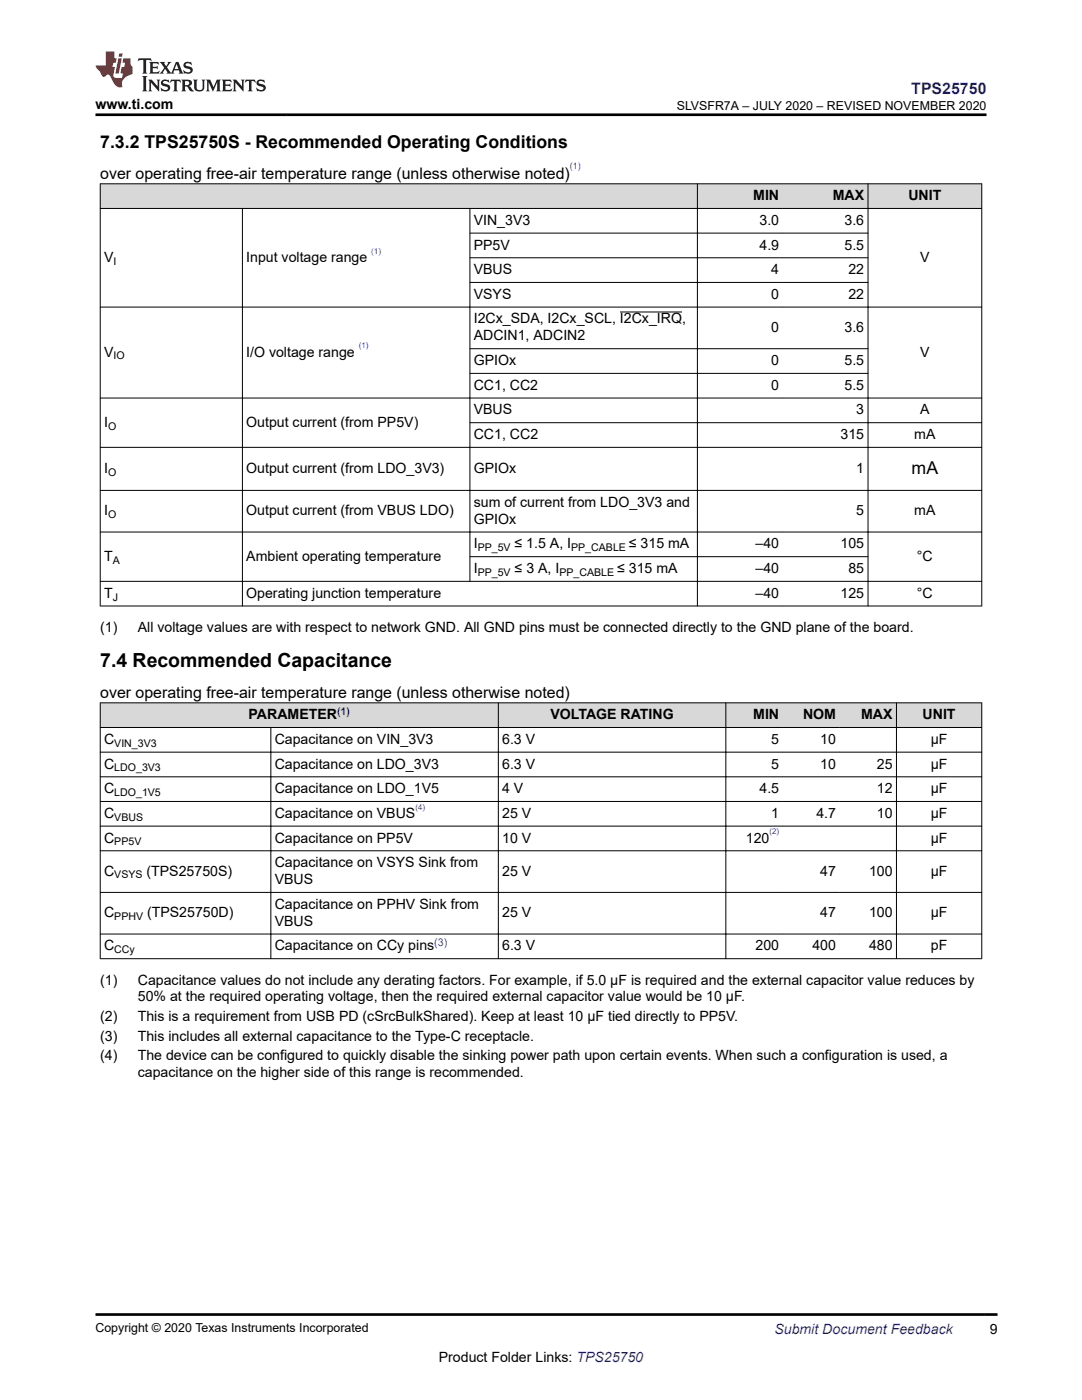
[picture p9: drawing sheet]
<svg xmlns="http://www.w3.org/2000/svg" width="216mm" height="279mm" viewBox="0 0 216 279" stroke-linecap="round" stroke-linejoin="round" font-family="sans-serif">
<defs><g id="words">
<text font-size="3.9" x="20" y="133.1">7.4 Recommended Capacitance</text>
<g font-size="3.5">
<text x="20" y="29.6">7.3.2 TPS25750S - Recommended Operating Conditions</text>
<text x="181.9" y="94.6">mA</text>
</g>
<text font-size="3.2" fill="#00f" x="181.8" y="18.7">TPS25750</text>
<g font-size="3.2">
<text x="20" y="35.6">over operating free-air temperature range (unless otherwise noted)</text>
<text x="20" y="139.2">over operating free-air temperature range (unless otherwise noted)</text>
</g>
<g font-size="2.8">
<text x="19.1" y="21.8">www.ti.com</text>
<text x="150.3" y="40">MIN</text>
<text x="166.2" y="40">MAX</text>
<text x="181.3" y="40">UNIT</text>
<text x="94.5" y="44.9">VIN_3V3</text>
<text x="151.6" y="44.9">3.0</text>
<text x="168.5" y="44.9">3.6</text>
<text x="20.8" y="52.3">V</text>
<text x="49.1" y="52.3">Input voltage range</text>
<text x="94.5" y="49.8">PP5V</text>
<text x="151.6" y="49.8">4.9</text>
<text x="168.5" y="49.8">5.5</text>
<text x="183.6" y="52.3">V</text>
<text x="94.5" y="54.7">VBUS</text>
<text x="94.5" y="59.6">VSYS</text>
<text x="153.9" y="54.7">4</text>
<text x="153.9" y="59.6">0</text>
<text x="169.3" y="54.7">22</text>
<text x="169.3" y="59.6">22</text>
<text x="94.5" y="64.6">I2Cx_SDA, I2Cx_SCL, I2Cx_IRQ,</text>
<text x="20.8" y="71.2">V</text>
<text x="49.1" y="71.2">I/O voltage range</text>
<text x="94.5" y="67.9">ADCIN1, ADCIN2</text>
<text x="153.9" y="66.3">0</text>
<text x="168.5" y="66.3">3.6</text>
<text x="183.6" y="71.2">V</text>
<text x="94.5" y="72.9">GPIOx</text>
<text x="94.5" y="77.8">CC1, CC2</text>
<text x="153.9" y="72.9">0</text>
<text x="153.9" y="77.8">0</text>
<text x="168.5" y="72.9">5.5</text>
<text x="168.5" y="77.8">5.5</text>
<text x="94.5" y="82.7">VBUS</text>
<text x="170.9" y="82.7">3</text>
<text x="183.6" y="82.7">A</text>
<text x="20.8" y="85.2">I</text>
<text x="49.1" y="85.2">Output current (from PP5V)</text>
<text x="94.5" y="87.6">CC1, CC2</text>
<text x="167.7" y="87.6">315</text>
<text x="182.4" y="87.6">mA</text>
<text x="20.8" y="94.4">I</text>
<text x="49.1" y="94.4">Output current (from LDO_3V3)</text>
<text x="94.5" y="94.4">GPIOx</text>
<text x="170.9" y="94.4">1</text>
<text x="94.5" y="101.1">sum of current from LDO_3V3 and</text>
<text x="20.8" y="102.8">I</text>
<text x="49.1" y="102.8">Output current (from VBUS LDO)</text>
<text x="94.5" y="104.5">GPIOx</text>
<text x="170.9" y="102.8">5</text>
<text x="182.4" y="102.8">mA</text>
<text x="20.8" y="111.9">T</text>
<text x="49.1" y="111.9">Ambient operating temperature</text>
<text x="94.5" y="109.5">I</text>
<text x="102.7" y="109.5">≤ 1.5 A, I</text>
<text x="125.5" y="109.5">≤ 315 mA</text>
<text x="150.8" y="109.5">–40</text>
<text x="167.7" y="109.5">105</text>
<text x="183" y="111.9">°C</text>
<text x="20.8" y="119.3">T</text>
<text x="49.1" y="119.3">Operating junction temperature</text>
<text x="94.5" y="114.4">I</text>
<text x="102.7" y="114.4">≤ 3 A, I</text>
<text x="123.1" y="114.4">≤ 315 mA</text>
<text x="150.8" y="114.4">–40</text>
<text x="150.8" y="119.3">–40</text>
<text x="167.7" y="119.3">125</text>
<text x="169.3" y="114.4">85</text>
<text x="183" y="119.3">°C</text>
<text x="20" y="126.1">(1)</text>
<text x="27.5" y="126.1">All voltage values are with respect to network GND. All GND pins must be connected directly to the GND plane of the board.</text>
<text x="49.6" y="143.5">PARAMETER</text>
<text x="109.8" y="143.5">VOLTAGE RATING</text>
<text x="150.3" y="143.5">MIN</text>
<text x="160.2" y="143.5">NOM</text>
<text x="171.8" y="143.5">MAX</text>
<text x="184.1" y="143.5">UNIT</text>
<text x="20.8" y="148.5">C</text>
<text x="54.8" y="148.5">Capacitance on VIN_3V3</text>
<text x="100.2" y="148.5">6.3 V</text>
<text x="153.9" y="148.5">5</text>
<text x="163.7" y="148.5">10</text>
<text x="185.7" y="148.5">µF</text>
<text x="20.8" y="153.4">C</text>
<text x="54.8" y="153.4">Capacitance on LDO_3V3</text>
<text x="100.2" y="153.4">6.3 V</text>
<text x="153.9" y="153.4">5</text>
<text x="163.7" y="153.4">10</text>
<text x="175" y="153.4">25</text>
<text x="185.7" y="153.4">µF</text>
<text x="20.8" y="158.3">C</text>
<text x="54.8" y="158.3">Capacitance on LDO_1V5</text>
<text x="100.2" y="158.3">4 V</text>
<text x="151.6" y="158.3">4.5</text>
<text x="175" y="158.3">12</text>
<text x="185.7" y="158.3">µF</text>
<text x="20.8" y="163.2">C</text>
<text x="54.8" y="163.2">Capacitance on VBUS</text>
<text x="100.2" y="163.2">25 V</text>
<text x="153.9" y="163.2">1</text>
<text x="162.9" y="163.2">4.7</text>
<text x="175" y="163.2">10</text>
<text x="185.7" y="163.2">µF</text>
<text x="20.8" y="168.1">C</text>
<text x="54.8" y="168.1">Capacitance on PP5V</text>
<text x="54.8" y="173.1">Capacitance on VSYS Sink from</text>
<text x="100.2" y="168.1">10 V</text>
<text x="148.8" y="168.1">120</text>
<text x="185.7" y="168.1">µF</text>
<text x="20.8" y="174.8">C</text>
<text x="29.2" y="174.8">(TPS25750S)</text>
<text x="54.8" y="176.5">VBUS</text>
<text x="100.2" y="174.8">25 V</text>
<text x="163.7" y="174.8">47</text>
<text x="173.4" y="174.8">100</text>
<text x="185.7" y="174.8">µF</text>
<text x="20.8" y="183.1">C</text>
<text x="29.4" y="183.1">(TPS25750D)</text>
<text x="54.8" y="181.4">Capacitance on PPHV Sink from</text>
<text x="54.8" y="184.8">VBUS</text>
<text x="100.2" y="183.1">25 V</text>
<text x="163.7" y="183.1">47</text>
<text x="173.4" y="183.1">100</text>
<text x="185.7" y="183.1">µF</text>
<text x="20.8" y="189.7">C</text>
<text x="54.8" y="189.7">Capacitance on CCy pins</text>
<text x="100.2" y="189.7">6.3 V</text>
<text x="150.8" y="189.7">200</text>
<text x="162.1" y="189.7">400</text>
<text x="173.4" y="189.7">480</text>
<text x="185.7" y="189.7">pF</text>
<text x="20" y="196.5">(1)</text>
<text x="27.5" y="196.5">Capacitance values do not include any derating factors. For example, if 5.0 µF is required and the external capacitor value reduces by</text>
<text x="20" y="203.8">(2)</text>
<text x="27.5" y="199.9">50% at the required operating voltage, then the required external capacitor value would be 10 µF.</text>
<text x="27.5" y="203.8">This is a requirement from USB PD (cSrcBulkShared). Keep at least 10 µF tied directly to PP5V.</text>
<text x="20" y="207.7">(3)</text>
<text x="27.5" y="207.7">This includes all external capacitance to the Type-C receptacle.</text>
<text x="20" y="211.6">(4)</text>
<text x="27.5" y="211.6">The device can be configured to quickly disable the sinking power path upon certain events. When such a configuration is used, a</text>
<text x="27.5" y="215">capacitance on the higher side of this range is recommended.</text>
<text x="197.5" y="266.1">9</text>
<text x="87.6" y="271.7">Product Folder Links: TPS25750</text>
</g>
<text font-size="2.8" fill="#00f" x="154.5" y="266.2">Submit Document Feedback</text>
<g font-size="2.5">
<text x="135" y="21.9">SLVSFR7A – JULY 2020 – REVISED NOVEMBER 2020</text>
<text x="19.1" y="265.9">Copyright © 2020 Texas Instruments Incorporated</text>
</g>
<g font-size="2.1">
<text x="22.6" y="52.8">I</text>
<text x="22.6" y="71.7">IO</text>
<text x="21.6" y="85.7">O</text>
<text x="21.6" y="95">O</text>
<text x="21.6" y="103.4">O</text>
<text x="22.5" y="112.5">A</text>
<text x="95.3" y="110">PP_5V</text>
<text x="114" y="110">PP_CABLE</text>
<text x="22.5" y="119.9">J</text>
<text x="95.3" y="114.9">PP_5V</text>
<text x="111.6" y="114.9">PP_CABLE</text>
<text x="22.8" y="149">VIN_3V3</text>
<text x="22.8" y="153.9">LDO_3V3</text>
<text x="22.8" y="158.9">LDO_1V5</text>
<text x="22.8" y="163.8">VBUS</text>
<text x="22.8" y="168.7">PP5V</text>
<text x="22.8" y="175.3">VSYS</text>
<text x="22.8" y="183.6">PPHV</text>
<text x="22.8" y="190.2">CCy</text>
</g>
<g font-size="2.1" fill="#00f">
<text x="67.3" y="142.6">(1)</text>
<text x="86.7" y="188.7">(3)</text>
</g>
<text font-size="1.8" fill="#00f" x="113.7" y="33.8">(1)</text>
<g font-size="1.6" fill="#00f">
<text x="74.1" y="50.6">(1)</text>
<text x="71.6" y="69.5">(1)</text>
<text x="82.9" y="161.6">(4)</text>
<text x="153.5" y="166.5">(2)</text>
</g>
</g></defs>
<g fill="#d8d8d8">
<path d="M20 36.7h175.9v4.9h-175.9z" fill-rule="evenodd"/>
<path d="M20.1 36.7h119v4.8h-119z" fill-rule="evenodd"/>
<path d="M139.2 36.7h17v4.8h-17z" fill-rule="evenodd"/>
<path d="M156.2 36.7h16.9v4.8h-16.9z" fill-rule="evenodd"/>
<path d="M173.3 36.7h22.5v4.8h-22.5z" fill-rule="evenodd"/>
</g>
<g fill="none" stroke="#000" stroke-width=".2">
<path d="M19.9 36.7h176.1M20 36.6v84.4M139.2 36.6v84.4M173.2 36.6v84.4M195.9 36.6v84.4M19.9 41.6h176.1M48.4 41.5v79.5M93.7 46.5h79.6M93.7 51.4h79.6M93.7 56.4h79.6M93.8 41.5v74.6M19.9 61.3h176.1"/>
<path d="M19.9 79.4h176.1M93.7 69.6h79.6M93.7 74.5h79.6M123.7 62.3h12.4M19.9 89.3h176.1M19.9 97.9h176.1M93.7 84.4h102.3M19.9 106.2h176.1M19.9 116h176.1M93.7 111.1h79.6M19.9 120.9h176.1"/>
</g>
<g fill="#d8d8d8">
<path d="M20 140.3h175.9v4.9h-175.9z" fill-rule="evenodd"/>
<path d="M20.1 140.3h79.3v4.8h-79.3z" fill-rule="evenodd"/>
<path d="M99.5 140.3h45.3v4.8h-45.3z" fill-rule="evenodd"/>
<path d="M144.9 140.3h11.3v4.8h-11.3z" fill-rule="evenodd"/>
<path d="M156.2 140.3h11.3v4.8h-11.3z" fill-rule="evenodd"/>
<path d="M167.5 140.3h11.3v4.8h-11.3z" fill-rule="evenodd"/>
<path d="M178.9 140.3h16.9v4.8h-16.9z" fill-rule="evenodd"/>
</g>
<g fill="none" stroke="#000" stroke-width=".2">
<path d="M19.9 140.3h176.1M19.9 145.2h176.1M19.9 150.1h176.1M19.9 155h176.1M19.9 159.9h176.1M20 140.2v51.2M54 145.1v46.3M99.4 140.2v51.2M144.8 140.2v51.2M178.9 140.2v51.2M195.9 140.2v51.2M19.9 164.9h176.1"/>
<path d="M19.9 169.8h176.1M19.9 178.1h176.1M19.9 186.4h176.1M19.9 191.3h176.1"/>
</g>
<path d="M27.7 11.6l-.2 .6 .5-.2h.6v.1v2.2l-.2 .4h1l-.2-.4v-2.2v-.1h.5l.5 .2-.1-.6zM29.8 12.4l.2 .3v1.6l-.2 .4h1.9l.1-.6a1.08 1.08 0 0 1-1.3 .2v-.7h.6l.4 .2v-.7l-.4 .2h-.6v-.5l.2-.2a1 1 0 0 1 1 .3l-.1-.5zM31.8 12.4l1 1.1-1 1.2h.9l-.2-.2 .4-.8 .5 .8-.2 .2h1.6l-.2-.2 .1-.5h1l.1 .5-.1 .2h.9l-.2-.4-.8-1.9h-.5l-1 2.1-.8-1.1 .9-1h-.8l.2 .2-.5 .6-.3-.6 .1-.2zM35.2 12.8l.4 1h-.8zM36.8 12.5a.65 .65 0 0 0-.2 .7 .65 .65 0 0 0 .6 .5l.7 .1 .1 .3a.79 .79 0 0 1-.7 .4 .79 .79 0 0 1-.7-.5l.1 .7 .2-.1a.93 .93 0 0 0 1.1 0 .93 .93 0 0 0 .4-.9 1.46 1.46 0 0 0-1.2-.6l-.1-.3a1.09 1.09 0 0 1 1.2 .2l-.2-.6-.1 .1-.6-.2zM28.4 15.2l.2 .4v2.2l-.2 .4h1l-.2-.4v-2.2l.2-.4zM29.6 15.9l.2 .4v1.5l-.2 .4h.8l-.3-.4v-1.3l1.7 1.8v-2l.2-.4h-.8l.2 .2 .1 1.1-1.2-1.3zM32.3 16a.65 .65 0 0 0-.2 .8 .65 .65 0 0 0 .7 .4l.6 .2 .1 .2a.79 .79 0 0 1-.7 .4 .79 .79 0 0 1-.7-.5l.1 .7 .2-.1a.93 .93 0 0 0 1.1 .1 .93 .93 0 0 0 .4-1 1.46 1.46 0 0 0-1.2-.5l-.1-.4a1.09 1.09 0 0 1 1.2 .2l-.2-.6-.1 .1-.6-.1zM34.1 15.9l-.1 .6a.63 .63 0 0 1 .7-.3l.1 1.6-.3 .4h1l-.2-.4v-1.6a.66 .66 0 0 1 .8 .3l-.1-.6zM36.2 15.9l.2 .4v1.5l-.2 .4h.9l-.2-.2v-.7h.5l.1 .2a.79 .79 0 0 0 1.2 .6l-1-.9a.61 .61 0 0 0 .6-.6 .61 .61 0 0 0-.5-.7zM36.9 16.2h.2a.47 .47 0 0 1 .5 .1 .47 .47 0 0 1 .1 .5l-.2 .1-.6 .1zM38.5 15.9l.2 .2a2.27 2.27 0 0 0 .4 2 1.04 1.04 0 0 0 1.7-.7v-1.3l.2-.2h-.8l.2 .4v1.1a.6 .6 0 0 1-.6 .6 .6 .6 0 0 1-.6-.6v-1.1l.3-.4zM41.1 15.9l.2 .4v1.5l-.2 .4h.7l-.2-.4v-1.4l.9 1.9 .8-1.9v1.4l-.2 .4h1l-.3-.4v-1.5l.3-.4h-.8l-.7 1.5-.7-1.5zM44.3 15.9l.2 .4v1.5l-.2 .4h1.9l.1-.6a1.09 1.09 0 0 1-1.3 .2v-.7h.6l.4 .2v-.6l-.4 .2h-.6v-.6l.2-.1a1.01 1.01 0 0 1 1 .3l-.1-.6zM46.4 15.9l.3 .4v1.5l-.3 .4h.8l-.2-.4v-1.3l1.6 1.8v-2l.2-.4h-.7l.2 .2v1.1l-1.2-1.3zM49 15.9l-.1 .6a.63 .63 0 0 1 .8-.3v1.6l-.3 .4h1l-.2-.4v-1.6a.66 .66 0 0 1 .8 .3l-.1-.6zM51.4 16a.65 .65 0 0 0-.2 .8 .65 .65 0 0 0 .6 .4l.6 .2 .2 .2a.79 .79 0 0 1-.8 .4 .79 .79 0 0 1-.6-.5l.1 .7 .2-.1a.93 .93 0 0 0 1 .1 .93 .93 0 0 0 .5-1 1.46 1.46 0 0 0-1.3-.5l-.1-.4a1.09 1.09 0 0 1 1.3 .2l-.2-.6-.2 .1-.5-.1z" fill="#231f20"/>
<path d="M21.1 10.3v2.7h-2v.4l.9 1a.95 .95 0 0 0 .9 .9 .59 .59 0 0 1 .6-.4 .59 .59 0 0 1 .5 .3l.4 .8a1.59 1.59 0 0 0 2.1 1.4 1.61 1.61 0 0 1 1-2.3l1-.3-.1-1.5a1.59 1.59 0 0 1-.4-1.7h-1.4l-.2 .9h.5l-.1 .9h-.5l-.2 .9v.3l.4 .1-.2 .9h-.6a.73 .73 0 0 1-1.1-.7l.3-1.5h-.5l.2-.9h.5l.2-.9h-.5v-1.3zM23.6 11.6l-.6 3.1h.7l.6-3.1zM23.8 10.7l-.1 .6h.7l.1-.6z" fill="#ed1c24"/>
<path d="M19.1 22.9h177.8M19 262.3h180" fill="none" stroke="#000" stroke-width=".53"/>
<use href="#words"/>
</svg>
